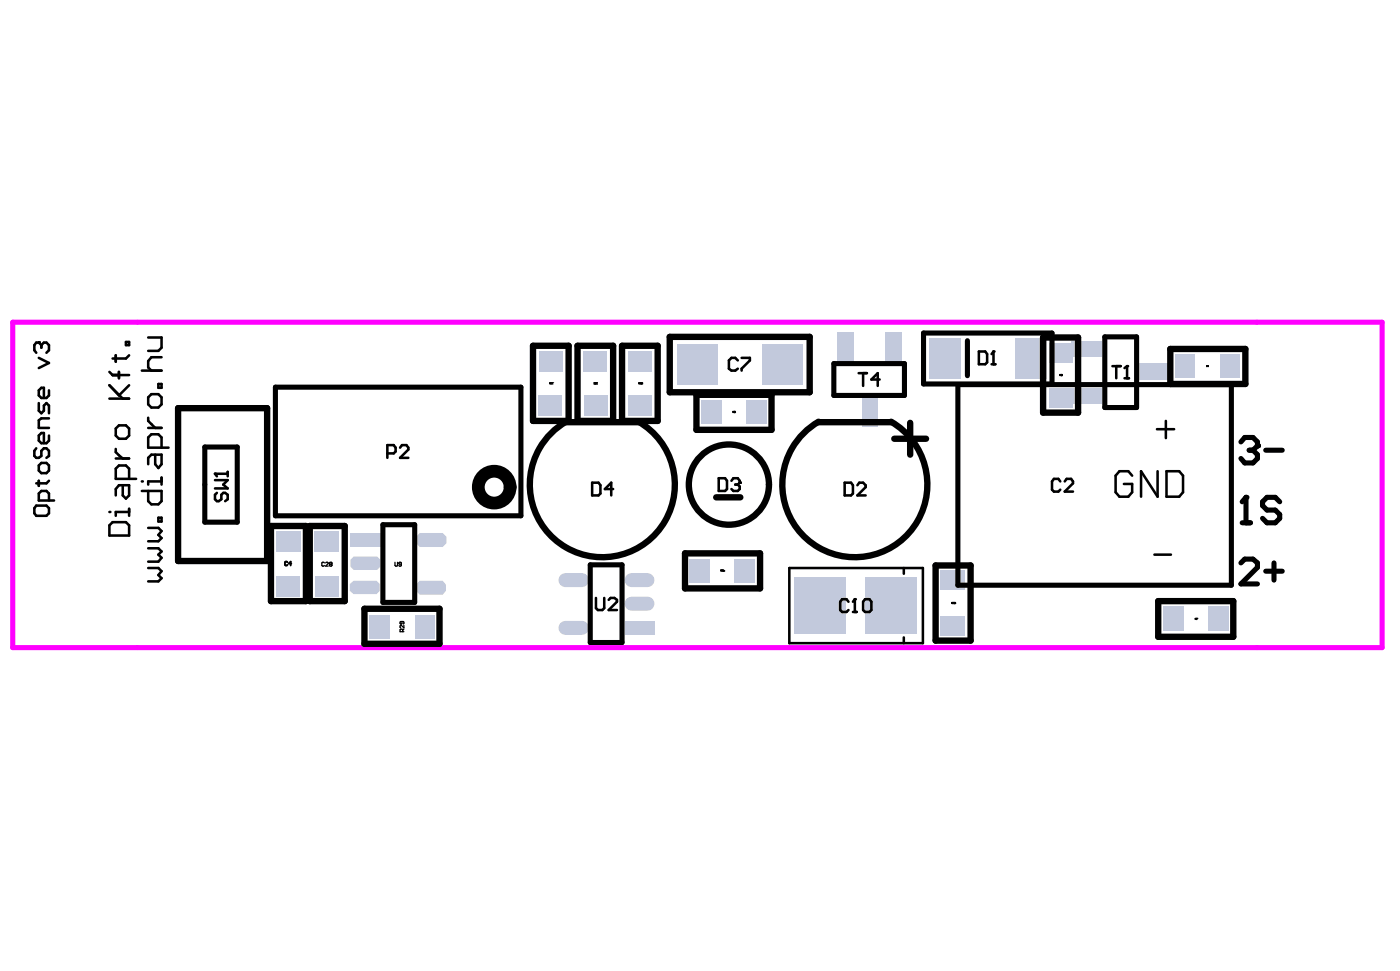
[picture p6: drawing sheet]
<svg xmlns="http://www.w3.org/2000/svg" width="284mm" height="197mm" viewBox="0 0 284 197" stroke-linecap="round" stroke-linejoin="round" font-family="sans-serif">
<path d="M2.6 65.3h277.8v66h-277.8z" fill="none" stroke="#f0f" stroke-width="1"/>
<g fill="#c2c9dc">
<path d="M118.4 80.2h4.8v4.1h-4.8z" fill-rule="evenodd"/>
<path d="M118.3 71.1h4.8v4.2h-4.8z" fill-rule="evenodd"/>
</g>
<path d="M128.1 122.4h3.2" fill="none" stroke="#c2c9dc" stroke-width="2.8"/>
<g fill="#c2c9dc">
<path d="M127.3 80.2h4.8v4.1h-4.8z" fill-rule="evenodd"/>
<path d="M127.5 71.1h4.7v4.2h-4.7z" fill-rule="evenodd"/>
<path d="M217.5 78.7h6.1v3.3h-6.1z" fill-rule="evenodd"/>
<path d="M217.4 69.1h6.2v3.2h-6.2z" fill-rule="evenodd"/>
<path d="M56.1 116.8h4.8v4.2h-4.8z" fill-rule="evenodd"/>
<path d="M56 107.7h4.9v4.1h-4.9z" fill-rule="evenodd"/>
<path d="M63.9 107.7h4.9v4.1h-4.9z" fill-rule="evenodd"/>
<path d="M63.9 116.8h4.7v4.2h-4.7z" fill-rule="evenodd"/>
<path d="M75 124.7h4.1v4.8h-4.1z" fill-rule="evenodd"/>
<path d="M84.2 124.7h4v4.8h-4z" fill-rule="evenodd"/>
<path d="M85.2 108.1h4.6l.8 .7v1.3l-.8 .8h-4.6l-.8-.8v-1.3z" fill-rule="evenodd"/>
<path d="M85.2 117.7h4.6l.6 .8v1.3l-.6 .8h-4.6l-.8-.8v-1.3z" fill-rule="evenodd"/>
</g>
<path d="M128.1 117.6h3.2" fill="none" stroke="#c2c9dc" stroke-width="2.8"/>
<g fill="#c2c9dc">
<path d="M126.7 126h6.1v2.7h-6.1z" fill-rule="evenodd"/>
<path d="M139.9 113.3h4.1v4.8h-4.1z" fill-rule="evenodd"/>
<path d="M149 113.3h4.1v4.8h-4.1z" fill-rule="evenodd"/>
<path d="M169.8 67.3h3.3v6h-3.3z" fill-rule="evenodd"/>
<path d="M179.5 67.3h3.3v6h-3.3z" fill-rule="evenodd"/>
<path d="M188.5 68.5h6.3v8.2h-6.3z" fill-rule="evenodd"/>
<path d="M238.4 71.9h4v4.8h-4z" fill-rule="evenodd"/>
<path d="M71.7 112.8h4.8l.7 .7v1.4l-.7 .6h-4.8l-.6-.6v-1.4z" fill-rule="evenodd"/>
<path d="M142.2 81.1h4.1v4.7h-4.1z" fill-rule="evenodd"/>
<path d="M109.3 80.2h4.8v4.1h-4.8z" fill-rule="evenodd"/>
<path d="M109.4 71.1h4.8v4.2h-4.8z" fill-rule="evenodd"/>
<path d="M151.3 81.1h4.2v4.7h-4.2z" fill-rule="evenodd"/>
<path d="M174.8 80.6h3.2v6h-3.2z" fill-rule="evenodd"/>
<path d="M212.9 78.6h4.8v4h-4.8z" fill-rule="evenodd"/>
<path d="M212.8 69.6h4.7v4h-4.7z" fill-rule="evenodd"/>
<path d="M236 123h4.1v4.9h-4.1z" fill-rule="evenodd"/>
<path d="M245.1 123h4.2v4.9h-4.2z" fill-rule="evenodd"/>
<path d="M71 108.1h6.2v2.7h-6.2z" fill-rule="evenodd"/>
<path d="M71 118.4l.7-.7h4.7l.6 .7v1.4l-.6 .6h-4.7l-.7-.6z" fill-rule="evenodd"/>
</g>
<path d="M114.7 117.6h3.4M114.7 127.3h3.4" fill="none" stroke="#c2c9dc" stroke-width="2.8"/>
<g fill="#c2c9dc">
<path d="M137.4 69.8h8.1v8.2h-8.1z" fill-rule="evenodd"/>
<path d="M175.6 117.1h10.4v11.4h-10.4z" fill-rule="evenodd"/>
<path d="M161.1 117h10.5v11.5h-10.5z" fill-rule="evenodd"/>
<path d="M154.7 69.8h8.1v8.2h-8.1z" fill-rule="evenodd"/>
<path d="M205.9 68.7h6.3v8.1h-6.3z" fill-rule="evenodd"/>
<path d="M247.6 71.9h4v4.8h-4z" fill-rule="evenodd"/>
<path d="M190.8 124.8h4.9v4h-4.9z" fill-rule="evenodd"/>
<path d="M190.8 115.7h4.9v4h-4.9z" fill-rule="evenodd"/>
<path d="M230.9 73.7h6.1v3.4h-6.1z" fill-rule="evenodd"/>
</g>
<g fill="none" stroke="#000" stroke-width="1.3">
<path d="M108.1 70.1h7.2v15.2h-7.2zM117.1 70.1h7.3v15.2h-7.3zM126.2 70.1h7.2v15.2h-7.2zM135.9 68.3h28.3v11.2h-28.3zM211.6 68.4h7.1v15.3h-7.1zM237.4 70.7h15.2v7.1h-15.2zM36.1 82.8h18.1v30.9h-18.1zM114.8 85.5a14.7 14.7 0 0 0-3.9 22.2 14.7 14.7 0 0 0 22.6 0 14.7 14.7 0 0 0-4-22.2M114.8 85.6h14.7M141.3 80h15.2v7.1h-15.2zM166 85.5a14.7 14.7 0 0 0-3.9 22.2 14.7 14.7 0 0 0 22.6 0 14.7 14.7 0 0 0-3.9-22.2M166 85.6h14.8"/>
<path d="M181.4 88.9h6.5M184.6 85.7v6.5M55 106.6h7.1v15.3h-7.1zM62.8 106.6h7.1v15.3h-7.1zM139 112.2h15.2v7.1h-15.2zM145.3 100.8h4.9M189.8 114.6h7.1v15.3h-7.1zM73.9 123.4h15.3v7.1h-15.3zM234.9 121.9h15.3v7.2h-15.3z"/>
<circle cx="147.9" cy="98.2" r="8.1"/>
</g>
<g fill="none" stroke="#000" stroke-width=".52">
<path d="M7.9 72.6l2 1-2 1M8.4 70l-.5-.5h-.5l-.4 .5v1l.4 .5M8.4 70l.5-.5h.5l.5 .5v1l-.5 .5M8.4 70v.5M9.9 79.1v1.1l-.5 .5h-1l-.5-.5v-1.1l.5-.5h.5v2.1M22.2 75.4l.6 .6h3.4M23.5 72v1.3M24.1 75.4v1.3M25.5 69.3h.7v.7h-.7zM26.2 78.1l-2.1 2.1-1.9-2.1 2.7 2.7M26.2 72l-.7 .7h-2.7M28.8 75.1h4"/>
<path d="M30.1 68.4h2.7v2.1l-.7 .6h-2M30.7 79.9h1.4l.7 .7v1.4l-.7 .6h-1.4l-.6-.6v-1.4zM32.1 77.8h.7v.8h-.7zM32.8 72.4h-2.1l-.6 .8v1.3l.6 .6M149.7 73.1l-.6-.5h-.7l-.5 .5v1.6l.5 .4h.7l.6-.4M150.4 72.6h1.7v.5l-1.7 1.6v.4M174.2 75.6h1.7M175.1 75.6v2.6M178.4 76.9h-1.6l1.2-1.3v2.6M198.6 71.3h1.3l.3 .5v1.7l-.3 .3h-1.3zM201.1 73.8h.8M201.1 71.8l.4-.5v2.5"/>
<path d="M225.7 74.2h1.6M226.4 74.2v2.5M228.1 76.7h.9M228.1 74.6l.5-.4v2.5M7.4 90.9l-.4 .5v1l.4 .4h.5l.5-.4v-1l.5-.5h.5l.5 .5v1l-.5 .4M7.9 81.7v1.6l.5 .5 .5-.5v-1.1l.5-.5 .5 .5v1.6M7.9 97.5v1M8.4 93.9h1l.5 .5v1l-.5 .5h-1l-.5-.5v-1zM9.9 88.3v1l-.5 .6h-1l-.5-.6v-1l.5-.5h.5v2.1M9.9 84.8h-1.5l-.5 .4v1.6h2M9.9 97.5l-.5 .5h-2M22.2 80.8h4"/>
<path d="M23.5 91v.7l1.4 1.2M23.5 92.9h2.7M24.1 86.2h1.4l.7 .7v1.4l-.7 .6h-1.4l-.6-.6v-1.4zM24.9 98.4v2l.6 .7 .7-.7v-2h-2.1l-.6 .7v1.3M26.2 97.1v-2.1l-.7-.6h-1.4l-.6 .6v2.1h4.1M28.8 99.5h4v2.1l-.7 .6h-1.4l-.6-.6v-2.1M30.1 86.8h2.7M30.1 84.7v.6l1.4 1.5M31.5 92.2v1.9l.6 .8 .7-.8v-1.9h-2.1l-.6 .6v1.3M32.8 90.8v-2.1l-.7-.7h-1.4l-.6 .7v2.1h4.1M32.8 96.8v1.4M32.8 97.6h-2.7v.6"/>
<path d="M43.6 97.3h2.6l-.9 .9 .9 .8h-2.6M44 99.9l-.4 .4v.9l.4 .4h.4l.5-.4v-.9l.4-.4h.4l.5 .4v.9l-.5 .4M46.2 95.7v.9M46.2 96h-2.6l.4 .6M78.6 91.9h1.3l.3-.4v-.7l-.3-.6h-1.3v2.6M81.2 90.8l.3-.6h.9l.4 .6v.3l-1.6 1.7h1.6M120.1 97.9h1.3l.4 .5v1.6l-.4 .4h-1.3zM124.4 99.1h-1.7l1.3-1.2v2.5M145.8 97h1.3l.4 .5v1.6l-.4 .4h-1.3zM148.4 97.5l.4-.5h.9l.3 .5v.4l-.3 .3M149.1 98.2h.6M149.7 98.2l.3 .4v.5l-.3 .4h-.9l-.4-.4"/>
<path d="M171.3 97.9h1.3l.4 .5v1.6l-.4 .4h-1.3zM173.9 98.4l.4-.5h.8l.5 .5v.4l-1.7 1.6h1.7M215.1 97.6l-.4-.5h-.9l-.4 .5v1.7l.4 .4h.9l.4-.4M216 97.6l.4-.5h.9l.4 .5v.4l-1.7 1.7h1.7M229.7 96.4l-.8-.9h-1.8l-.8 .9v3.4l.8 .9h1.8l.8-.9v-1.7h-1.7M234.7 87h3.5M234.8 95.5v5.2l-3.3-5.2v5.2M236.5 85.3v3.5M236.6 95.5h2.6l.8 .9v3.4l-.8 .9h-2.6zM7.4 102.5h2l.5 .5v1.1l-.5 .5h-2l-.4-.5v-1.1zM9.9 101.5v-1.5l-.5-.5h-1l-.5 .5v1.5h3.1M22.8 105.9h2.7l.7 .6v2.1h-4v-2.1z"/>
<path d="M26.2 103.1v1.5M26.2 103.8h-2.7v.8M30.1 115.2h2l.7 .6-.7 .8 .7 .6-.7 .7h-2M30.1 111.2h2l.7 .6-.7 .6 .7 .7-.7 .8h-2M30.1 107h2l.7 .7-.7 .7 .7 .7-.7 .6h-2M32.1 105h.7v.7h-.7zM160.1 115.2h27.1v15.2h-27.1zM183.3 115.2v1.1M234.2 112.4h3.3M120.9 121.2v2.1l.4 .4h.9l.4-.4v-2.1M123.5 121.6l.4-.4h.7l.5 .4v.4l-1.6 1.7h1.6M172.1 122l-.4-.5h-.9l-.4 .5v1.7l.4 .4h.9l.4-.4"/>
<path d="M173 124.1h.8M173 122l.4-.5v2.6M175.5 121.5h.9l.4 .5v1.7l-.4 .4h-.9l-.4-.4v-1.7zM183.3 129.2v1.2"/>
</g>
<g fill="none" stroke="#000" stroke-width="1">
<path d="M55.9 78.5h49.8v26.1h-49.8zM169.1 73.7h14.4v6.5h-14.4zM187.3 67.5h26.1v10.3h-26.1zM194.3 78h55.5v40.6h-55.5zM196.2 69.1v7.1M224.1 68.3h6.5v14.3h-6.5zM41.5 90.6h6.6v15.3h-6.6zM251.7 89.6l.8-.9h1.7l.9 .9v.8l-.9 .9M253.4 91.3h.8M254.2 91.3l.9 .9v.7l-.9 1h-1.7l-.8-1M256.7 91.3h3.4M77.7 106.4h6.4v15.7h-6.4z"/>
<path d="M119.7 114.5h6.5v15.8h-6.5zM251.7 114.1l.8-.8h1.7l.9 .8v.9l-3.4 3.4h3.4M252 106h1.7M252 101.7l.7-.9v5.2M256.7 115.8h3.4M258.4 114.1v3.5M259.6 101.7l-.9-.9h-1.7l-.9 .9v.8l.9 .9h1.7l.9 .9v.8l-.9 .9h-1.7l-.9-.9"/>
</g>
<path d="M58.3 114l-.1-.1-.4 .1 .1 .6 .4-.1M59.1 114.3h-.5l.4-.4v.7" fill="none" stroke="#000" stroke-width=".39"/>
<path d="M65.8 114.1l-.1-.1-.4 .1v.5l.1 .2 .4-.2M66.1 114.1l.1-.1 .4 .1-.5 .7h.5M67 114.4l-.2-.1 .2-.3 .3 .1-.1 .3M67 114.4l-.2 .1 .2 .3 .3-.2-.1-.2M67 114.4h.2M80.1 114v.6l.1 .2 .4-.2v-.6M81.4 114.4l-.5-.1 .1-.3 .4 .1v.5l-.1 .2-.4-.2M81.5 126v.4l-.1 .1-.2-.1 .1-.4h.5l.1 .1-.1 .4M81.7 128.1v-.4l-.4-.2-.1 .6h.7M81.9 126.8v.5l-.5-.5-.2 .1 .1 .4M81.9 127.5l-.2 .3" fill="none" stroke="#000" stroke-width=".26"/>
<g fill="none" stroke="#000" stroke-width=".2">
<path d="M111.5 77.7h.1M111.6 77.6h.1M111.6 77.7h.1M111.6 77.6h-.1v.2M111.6 77.6v.2M111.7 77.6h.1M111.7 77.6v.2h.2M112 77.8h.1M112 77.6h.1M112.1 77.6h.1M112.1 77.6l-.1 .2M120.5 77.6h.1"/>
<path d="M120.5 77.8h.1M120.5 77.6v.2M120.6 77.6h.1M120.6 77.8h.1M120.8 77.6h.1M120.8 77.6v.2h.1M121 77.8h.1M121 77.6h.1M121 77.6v.2M129.5 77.7h.2M129.7 77.6h.1M129.7 77.7h.1"/>
<path d="M129.7 77.6h-.2v.2M129.7 77.6v.2M129.8 77.6h.1M129.8 77.6v.2h.1M130.1 77.6h.1M130.1 77.8h.1M130.1 77.7h.1M130.1 77.6v.2M130.2 77.6h.1M130.2 77.7h.1M130.2 77.8h.1M130.2 77.6v.2"/>
<path d="M214.9 76h.2M215.1 75.9h.1M215.1 76h.1M215.1 75.9h-.2v.3M215.1 75.9v.3M215.2 75.9h.1M215.2 76.2h.1M215.3 75.9h.1M215.3 76h.1M215.3 76.2h.1M215.3 75.9v.3M244.7 74.2h.2"/>
<path d="M244.9 74.1h.1M244.9 74.2h.1M244.9 74.1h-.2v.3M244.9 74.1v.3M245.1 74.2h-.1l.1-.1v.3M148.6 83.5h.2M148.8 83.4h.1M148.8 83.5h.1M148.8 83.4h-.2v.3M148.8 83.4v.3M148.9 83.4h.1M148.9 83.7h.1"/>
<path d="M148.9 83.5h.1M148.9 83.4v.3M149 83.4h.1M149 83.5h.1M149 83.7h.1M149 83.4v.3M146.2 115.7h.1M146.3 115.5h.1M146.3 115.7h.1M146.3 115.5h-.1v.3M146.3 115.5v.3M146.4 115.5h.1"/>
<path d="M146.4 115.5v.3h.2M146.7 115.8h.1M146.7 115.7h.1M146.8 115.8h.1M146.8 115.7h.1M146.8 115.5h-.1v.3M146.8 115.7v.1M193 122.3h.1M193.1 122.1h.1M193.1 122.3h.1M193.1 122.1h-.1v.3M193.1 122.1v.3"/>
<path d="M193.3 122.1h.1M193.3 122.1v.3h.1M193.5 122.1h.1M193.5 122.4h.1M193.5 122.1h.2M193.5 122.3h.2M193.5 122.4h.2M193.7 122.1h.1M193.7 122.3h.1M193.7 122.4h.1M193.7 122.1v.3M242.4 125.5h.2"/>
<path d="M242.6 125.4h.1M242.6 125.5h.1M242.6 125.4h-.2v.2M242.6 125.4v.2M242.7 125.4h.1M242.8 125.4h.1M242.8 125.4l-.1 .2h.1"/>
</g>
<g fill="#000">
<circle cx="7.9" cy="69.5" r=".26"/>
<circle cx="201.5" cy="71.3" r=".26"/>
<circle cx="228.6" cy="74.2" r=".26"/>
<circle cx="28.8" cy="97.6" r=".26"/>
<circle cx="43.6" cy="96" r=".26"/>
<circle cx="150" cy="97.9" r=".26"/>
<circle cx="255.1" cy="90.4" r=".52"/>
<circle cx="22.2" cy="103.8" r=".26"/>
<circle cx="252.7" cy="100.8" r=".52"/>
<circle cx="173.4" cy="121.5" r=".26"/>
</g>
<circle cx="100.2" cy="98.8" r="3.2" fill="none" stroke="#000" stroke-width="2.6"/>
</svg>
